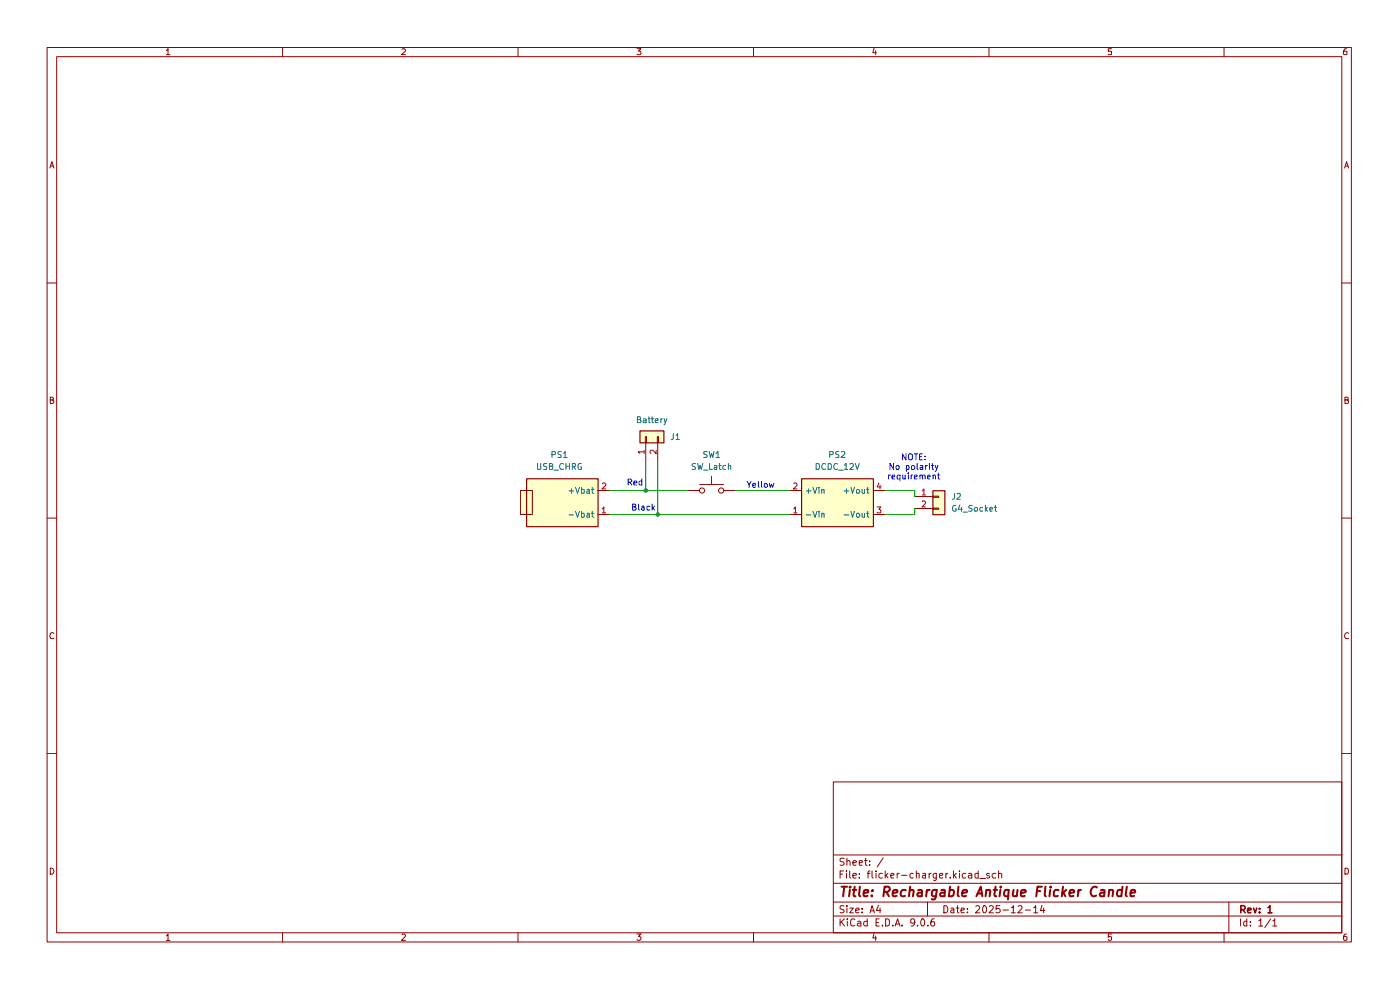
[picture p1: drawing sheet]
<svg xmlns="http://www.w3.org/2000/svg" width="297mm" height="210mm" viewBox="0 0 297 210" stroke-linecap="round" stroke-linejoin="round" font-family="sans-serif">
<g fill="none" stroke="#8f0000" stroke-width=".21">
<path d="M10 10.1h276.7v189.7h-276.7zM12 12h272.6v185.9h-272.6zM35.3 10.8l.3-.5v1.3M35.3 11.6h.8M59.9 10.1v1.9M85.3 10.5l.1-.2h.4l.2 .5-.8 .8h.8M109.9 10.1v1.9M135.1 10.3h.9l-.5 .5 .4 .1 .1 .5-.2 .2-.7-.1M159.9 10.1v1.9M185.4 10.2l-.2 1h.7M185.8 10.8v.8M209.8 10.1v1.9"/>
<path d="M235.8 10.3h-.7v.6h.7v.6h-.7M259.7 10.1v1.9M285.7 10.3l-.5 .1-.1 .3-.1 .7 .2 .2 .5-.1v-.6l-.5-.1-.2 .3M10.6 35.6l.4-1.3 .4 1.3M10.7 35.2h.6M285.2 35.6l.5-1.3 .4 1.3M285.4 35.2h.6M10 60h2M284.6 60h2.1M10.7 84.8h.5l.1-.3-.2-.3h-.4v1.4h.5l.2-.3v-.2l-.3-.3M285.3 84.8h.6l.1-.4-.7-.2v1.4h.5l.2-.1 .1-.4-.4-.3M10 109.9h2"/>
<path d="M284.6 109.9h2.1M11.4 134.4l-.2-.2-.5 .2-.1 .4 .2 .7 .6-.1M286.1 134.4a.58 .58 0 0 0-.8 .1 .58 .58 0 0 0 .1 .8l.1 .2 .6-.1M10 159.9h2M284.6 159.9h2.1M176.8 165.9h107.8v32h-107.8zM10.7 184.1a.71 .71 0 0 1 .7 .5 .71 .71 0 0 1-.2 .8h-.5zM35.3 198.5l.3-.4v1.4M35.3 199.5h.8M59.9 197.9v1.9M85.3 198.3l.1-.2h.4l.2 .4-.8 1h.8M109.9 197.9v1.9"/>
<path d="M135.1 198.1h.9l-.5 .5h.2l.3 .3v.3l-.3 .3h-.4l-.2-.2M159.9 197.9v1.9M176.8 194.3h107.8M176.8 191.3h107.8M176.8 187.4h107.8M176.8 181.4h107.8M178.2 194.9v1.5M178.2 185.4h.5M178.5 195.6l.7 .8M179 184.7h-.8v1.6M179.1 192.2a.64 .64 0 0 0-.9 .1v.4l.7 .3 .2 .4a.6 .6 0 0 1-.9 .1M179.1 182.1a.64 .64 0 0 0-.9 .1v.4l.7 .3 .2 .4a.6 .6 0 0 1-.9 .2"/>
<path d="M179.2 194.9l-1 .8M179.6 184.7v.2M179.6 185.3v1M179.7 192.1v.2M179.7 182.7v-.1a.36 .36 0 0 1 .6 .2v.8M179.7 182v1.6M179.7 192.6v1M179.7 194.9v.2M179.7 195.4v1M180.3 192.6h.7l-.7 1h.7M180.3 184.7v1.3l.2 .3M180.9 185.8l.8-.2-.1-.3h-.4l-.3 .1 .1 .8h.6"/>
<path d="M180.9 183l.8-.1-.1-.3-.4-.1-.3 .3 .1 .7h.6M181.4 195.1a.59 .59 0 0 0-.8-.1 .59 .59 0 0 0-.2 .7l.1 .6 .4 .1 .5-.1M181.5 193.1l.8-.1-.1-.3-.4-.1-.3 .3v.6l.3 .1 .4-.1M181.9 195.5h.6l.1 .9M182.3 186.1v.2M182.3 185.3v.1M182.3 183l.7-.1-.2-.4-.5 .1v.9h.6M182.6 195.7l-.5 .1-.2 .3 .2 .3 .5-.1M182.9 193.5v.1M182.9 192.7v.2M183.4 182.5h.6M183.6 182v1.5l.4 .1"/>
<path d="M184 195.5h-.6l-.2 .7a.52 .52 0 0 0 .8 .1M184 194.9v1.5M184 185.3h.6M184.5 183.4v.2M184.5 182.6v.2M184.6 193.6l.4-1.5 .5 1.5M184.6 184.7l-.5 .3v1.3M184.7 193.2h.7M185 184.7v1.3l.3 .3M185.4 198l-.2 1h.7M185.8 198.5v1M185.8 184.7v.2"/>
<path d="M185.8 195.7h.6M185.8 185.3v1M186.4 192l-.5 1.1h1M186.5 194.9h-.7v1.5h.7M186.7 192.6v1M187.2 196.3v.1M187.2 185.3a.52 .52 0 0 0-.8 .2l.2 .7h.6M187.4 181.9l-1.3 2M187.8 184.7v1.6M187.9 194.9h.3a.89 .89 0 0 1 .3 1.4l-.6 .1zM188 185.7l.4 .6M188.4 185.3l-.6 .5"/>
<path d="M189 185.8l.7-.2-.2-.3h-.4l-.1 .1v.6l.1 .3 .5-.1M189.4 196.3v.1M189.9 196.4l.5-1.5 .5 1.5M190 196h.8M190.3 185.3v1M190.8 185.3l-.5 .2M191.3 185.7h1.1M191.3 196.3v.1M193.7 185.3h-.4l-.3 .2 .1 .6 .2 .2 .4-.1M194.1 195.6l-.4 .2-.5-.1 .1-.7 .4-.1 .3 .2a.92 .92 0 0 1-.7 1.3M194.4 185.4l.2-.1h.4v1M194.4 184.7v1.6"/>
<path d="M194.6 196.3v.1M195.5 195l.2-.1a.82 .82 0 0 1 .5 .8 .82 .82 0 0 1-.5 .7 1.1 1.1 0 0 1-.2-1.4zM195.7 185.3h.6v1M196.3 185.6l-.4 .1-.2 .2 .2 .4 .4-.1M196.8 191.3v3M196.8 196.3v.1M197.1 185.3v1M197.5 185.3l-.4 .2M198.2 194.9h-.3l-.2 .2a.99 .99 0 0 0 0 1.3l.5-.1 .1-.6-.3-.2h-.3l-.3 .2M198.6 185.3v1.3l-.2 .2-.4-.1M198.6 185.3h-.4l-.2 .2v.6l.2 .2 .4-.1M199.3 185.8l.7-.2v-.3h-.4l-.3 .1 .1 .8h.6"/>
<path d="M200.2 192.1a.77 .77 0 0 1 .9 .8 .77 .77 0 0 1-.9 .7zM200.7 185.3v1M201.1 185.3l-.4 .2M201.6 186.1v.2M201.8 192.7h.5l.1 .9M202.3 184.7v1.6M202.4 193h-.6l-.1 .3 .1 .3 .6-.1M202.4 185.7l.5 .6M202.9 192.6h.6M202.9 185.3l-.6 .5M203.1 192.1v1.4l.4 .1M203.5 184.7v.2"/>
<path d="M203.5 185.3v1M203.9 193.1l.7-.1v-.3l-.6-.1-.1 .3v.6l.1 .1 .6-.1M204.9 185.3a.52 .52 0 0 0-.8 .2l.2 .7h.6M205.2 193.5v.1M205.2 192.7v.2M205.5 185.3h.4l.3 .1v.9M206.2 185.6l-.5 .1-.3 .2 .3 .4 .5-.1M207 192.3l.6-.2 .3 .4-1 1.1h1M207.5 185.3h-.4l-.3 .1v.7l.3 .2 .4-.1M207.5 184.7v1.6M207.9 186.4h1.1M208.6 192.2l.2-.1a.82 .82 0 0 1 .5 .8 .82 .82 0 0 1-.5 .7 1.1 1.1 0 0 1-.2-1.4z"/>
<path d="M209.8 197.9v1.9M209.9 192.3l.2-.2h.3l.3 .4-.9 1.1h.9M209.9 185.3h-.4l-.2 .1 .1 .3 .6 .2-.1 .3h-.6M211.2 185.3a.52 .52 0 0 0-.7 .2l.2 .7h.5M211.8 185.4l.3-.1 .4 .1v.9M211.8 184.7v1.6M212.1 192.1h-.8v.7a.6 .6 0 0 1 .9 .2v.4a.6 .6 0 0 1-.9 .1M212.8 193h1.2M214.5 192.5h.2l.3-.4v1.5M214.5 193.6h.9M216 192.3l.6-.2 .2 .4-.9 1.1h.9M217.5 193h1.1"/>
<path d="M219.3 192.5h.2l.2-.4v1.5M219.3 193.6h.8M221.1 192l-.4 1.1h1M221.4 192.6v1M235.8 198.1h-.7v.7l.2-.2 .5 .2-.1 .6-.4 .1-.2-.2M259.7 197.9v1.9M260.7 191.3v6.6M263.1 194.9v1.5M264.5 195.5l-.4-.1-.3 .3v.5l.3 .2 .4-.1M264.5 194.9v1.5M265.3 196.3v.1M265.3 195.5v.2"/>
<path d="M267 195.3l.5-.4v1.5M267 196.4h.9M269.6 194.9l-1.3 1.9M270 195.3h.2l.2-.4v1.5M270 196.4h.8M285.3 184.1l.7 .2 .1 .6-.3 .5h-.5zM285.7 198.1l-.5 .1-.1 .3-.1 .7 .2 .3 .5-.2v-.6l-.5-.1-.2 .3"/>
</g>
<path d="M263.2 193l.8-.1 .2-.3-.1-.3-.3-.2h-.6v1.5M263.7 193l.5 .6M264.7 193.1l.7-.1-.1-.3-.4-.1-.2 .3 .1 .6h.5M265.9 192.6l.4 1 .3-1M267.2 193.5v.1M267.2 192.7v.2M269 192.5l.4-.4v1.5M269 193.6h.8" fill="none" stroke="#8f0000" stroke-width=".34"/>
<g fill="none" stroke="#8f0000" stroke-width=".42">
<path d="M178.5 188.1h1.2M179.1 188.1l-.2 2M180.3 188.8l-.2 1.3M180.4 188.1l-.2 .1h.3l-.1-.1-.1 .2M180.9 188.8h.8M181.3 188.1l-.2 1.7v.2l.4 .1M182.4 188.1l-.2 1.7 .3 .3M183.3 189.4l.9-.1v-.5a.67 .67 0 0 0-.9 .2v1h.7M185 189.9v.2M185.1 188.8l.1 .1h-.2l.1-.1-.1 .2M187.6 189.2h.7l.5-.4a.52 .52 0 0 0-.4-.7h-.7l-.3 2M188 189.2l.6 .9"/>
<path d="M189.4 189.4l1-.1v-.5a.67 .67 0 0 0-1 .2v1h.8M192.2 188.8h-.8a.88 .88 0 0 0-.2 1.2h.8M193 188.9l.1-.1a.48 .48 0 0 1 .7 .2l-.1 1.1M193.1 188.1l-.3 2M194.8 188.8h.7v1.3M195.6 189.3l-.7 .1-.3 .2 .1 .4 .2 .1 .6-.1M196.6 188.8l-.1 1.3M197.2 188.8h-.4l-.2 .4M198.7 188.8h-.5l-.4 .1-.1 1a.64 .64 0 0 0 .9 .1M198.8 188.8l-.5 1.9h-.6M199.7 188.8h.7v1.3M200.4 189.3l-.6 .1-.4 .2 .1 .4 .2 .1 .7-.1"/>
<path d="M201.5 188.8h.6l.2 .1a.89 .89 0 0 1-.4 1.2l-.6-.1M201.5 188.1l-.2 2M203.3 188.1l-.1 1.7 .2 .3M204.2 189.4l.9-.1v-.5h-.6l-.3 .2v1h.7M207.1 190.1l1-2 .3 2M207.4 189.5h.9M209.3 188.9v-.1a.48 .48 0 0 1 .8 .2l-.2 1.1M209.3 188.8l-.2 1.3M210.8 188.8h.7M211.2 188.1l-.3 1.7 .1 .2 .4 .1M212.2 188.8l-.2 1.3M212.3 188.1v.2"/>
<path d="M214 188.8h-.5l-.4 .1v1a.64 .64 0 0 0 .8 .1M214 188.8l-.2 2M215 188.8l-.1 1.2 .4 .1 .4-.2M215.9 188.8l-.2 1.3M216.6 189.4l1-.1v-.5h-.6l-.4 .2v1h.8M220 189h.7M221 188.1h-.9l-.3 2M221.8 188.1l-.2 1.7 .3 .3M222.8 188.8l-.2 1.3M222.9 188.1v.2M224.6 188.8h-.6l-.4 .4v.8h.8M225.5 188.1l-.2 2"/>
<path d="M225.6 189.4l.4 .7M226.2 188.8l-.9 .7M226.9 189.4l1-.1-.1-.5a.6 .6 0 0 0-.9 .2v1h.8M228.8 188.8l-.2 1.3M229.3 188.8l-.5 .1-.1 .3M232.7 188.3l-.1-.1a.79 .79 0 0 0-1.1 .4 1.24 1.24 0 0 0 .2 1.4l.4 .1 .4-.2M233.6 188.8h.7l-.1 1.3M234.3 189.3l-.7 .1-.3 .2 .1 .4 .2 .1 .6-.1M235.3 188.9l.1-.1a.48 .48 0 0 1 .8 .2l-.2 1.1M235.3 188.8l-.1 1.3M238 188.8h-.6l-.3 .1-.1 1a.64 .64 0 0 0 .9 .1M238.1 188.1l-.2 2"/>
<path d="M239.1 188.1l-.3 1.7 .3 .3M239.8 189.4l1-.1-.1-.5h-.5l-.3 .2-.1 1h.8"/>
</g>
<g fill="#ffffc9">
<path d="M135.7 91.4h5.1v2.5h-5.1z"/>
<path d="M111.7 101.5h15.1v10.2h-15.1z"/>
<path d="M110.4 104.1h2.5v5h-2.5z"/>
<path d="M170 101.5h15.3v10.2h-15.3z"/>
<path d="M197.9 104.1h2.5v5h-2.5z"/>
</g>
<path d="M135.8 91.4h5v2.5h-5zM111.7 101.6h15.2v10.1h-15.2zM170.1 101.6h15.2v10.1h-15.2zM197.9 104.1h2.5v5.1h-2.5z" fill="none" stroke="#8f0000" stroke-width=".25"/>
<g fill="none" stroke="#8f0000" stroke-width=".21">
<path d="M136.9 92.6h.3v1.3h-.3zM137 93.9v3.8M139.4 92.6h.3v1.3h-.3zM139.5 93.9v3.8M110.4 104.1h2.5v5h-2.5zM126.8 104.1h2.6M126.8 109.1h2.6M145.9 104.1h2.5M148.4 102.8h5.1M151 101v1.8M153.5 104.1h2.5M167.5 104.1h2.5"/>
<path d="M167.5 109.1h2.5M185.3 104.1h2.5M185.3 109.1h2.5M194.1 105.3h3.8M194.1 107.9h3.8M197.9 105.2h1.2v.3h-1.2zM197.9 107.8h1.2v.2h-1.2z"/>
<circle cx="148.9" cy="104.1" r=".55"/>
<circle cx="153" cy="104.1" r=".55"/>
</g>
<g fill="none" stroke="#b20100" stroke-width=".21">
<path d="M136.7 95.8h-1.3l.3 .4M136.7 95.5v.7M139.2 95.5v.8l-.7-.8h-.4l-.2 .2v.3l.2 .2M127.8 102.6l.1-.2h.4l.2 .5-.8 .8h.8M127.8 107.9l.3-.4v1.3M127.8 108.8h.7M168.4 102.6l.4-.2 .3 .5-.8 .8h.8M168.4 107.9l.3-.4v1.3M168.4 108.8h.7M186.1 107.5h.8l-.5 .5 .5 .3-.1 .4h-.7M186.4 102.4l-.3 .9h.8M186.7 102.9v.8"/>
<path d="M195.7 104.1l.3-.4v1.3M195.7 106.4l.4-.1 .2 .4-.7 .8h.7M195.7 105h.6"/>
</g>
<g fill="none" stroke="#006f6f" stroke-width=".21">
<path d="M120.7 104.1h1M120.7 109.2h1M121.2 103.7v.9M122.1 103.4l.4 1.2 .4-1.2M122.1 108.5l.4 1.2 .4-1.2M123.4 103.9l.4-.1 .2 .2v.6h-.6M123.4 109l.4-.1 .2 .2v.5h-.6M123.4 103.4v1.2M123.4 108.5v1.2M124.5 103.9h.6v.7M124.5 109h.6v.7M125.1 104.1h-.5l-.1 .3 .1 .2h.5"/>
<path d="M125.1 109.2h-.5l-.1 .3 .1 .2 .5-.1M125.5 103.8h.5M125.5 108.9h.5M125.6 103.4v1.1l.4 .1M125.6 108.5v1.1l.4 .1M171 104.1h1M171 109.2h1M171.5 103.7v.9M172.5 103.4l.4 1.2 .4-1.2M172.5 108.5l.4 1.2 .4-1.2M173.7 103.4v.1M173.7 108.5v.1"/>
<path d="M173.7 103.8v.8M173.7 108.9v.8M174.3 104l.2-.2 .3 .1v.7M174.3 109.1l.2-.2 .3 .1v.7M174.3 103.8v.8M174.3 108.9v.8M179.1 104.1h1M179.1 109.2h1M179.6 103.7v.9M180.5 103.4l.3 1.2 .5-1.2M180.5 108.5l.3 1.2 .5-1.2M181.7 104l.4-.2 .3 .3-.1 .5h-.6z"/>
<path d="M181.7 109.1l.4-.2 .3 .2-.1 .5h-.6zM182.9 103.8v.7l.1 .1h.4M182.9 108.9v.7l.1 .1 .4-.1M183.4 103.8v.8M183.4 108.9v.8M183.8 103.8h.5M183.8 108.9h.5M184.1 103.4v1.2h.2M184.1 108.5v1.1l.2 .1"/>
</g>
<path d="M137 97.7v6.4M139.5 97.7v11.4M129.4 109.1h38.1M129.4 104.1h16.5M156 104.1h11.5M187.8 104.1h6.3v1.2M194.1 107.9v1.2h-6.3" fill="none" stroke="#00a001" stroke-width=".21"/>
<g fill="none" stroke="#0400c9" stroke-width=".21">
<path d="M133.3 102.3l.6-.1 .1-.3-.2-.3h-.5v1.3M133.6 102.3l.4 .6M134.2 107.5h.6v-.5l-.6-.1v1.3h.5l.3-.4-.4-.3M134.5 102.4h.6l-.1-.3-.3-.1-.2 .2v.7h.5M135.5 106.9v1.1l.1 .2M136.1 101.6v1.3h-.4l-.1-.6 .2-.3 .3 .1M136.1 107.4h.6v.8M136.7 107.7h-.5l-.1 .2 .1 .3 .5-.1M137.8 107.4h-.3l-.3 .1v.6h.6M138.3 106.9v1.3M138.5 107.7l.4 .5M138.9 107.4l-.6 .5"/>
<path d="M158.5 102.1l.4 .7 .4-.7M158.9 102.8v.6M159.7 103l.6-.1v-.3l-.4-.1-.2 .2v.5l.2 .2 .4-.1M160.9 102.1v1.1l.1 .2M161.5 102.1v1.2l.2 .1M162.2 102.6l.4-.1 .2 .3-.1 .5h-.5zM163.2 102.5l.2 .9 .3-.6 .2 .6 .3-.9"/>
</g>
<g fill="#00a001">
<circle cx="137" cy="104.1" r=".47"/>
<circle cx="139.5" cy="109.1" r=".47"/>
</g>
<g fill="none" stroke="#006f6f" stroke-width=".21">
<path d="M114 98.3l.1 1.3 .6-.1v-1.2M116 98.4l-.4-.1-.3 .2v.3l.7 .3-.1 .5h-.6M116.6 98.9h.5l.2-.3-.3-.3h-.4v1.3h.6l.1-.5-.3-.2M117.1 96.4h.7v-.6h-.7v1.2M117.5 99.7h1M119 95.8h-.4l-.2 .1v.4l.6 .2v.4l-.6 .1M119.5 98.5a.58 .58 0 0 0-.8 .1 .58 .58 0 0 0 .2 .8l.1 .2 .5-.1M119.5 96.2l.4-.4v1.2M119.5 97h.8M120.1 98.3v1.3M120.1 98.9h.7M120.8 98.3v1.3"/>
<path d="M121.4 99l.7-.1v-.4l-.2-.2h-.5v1.3M121.7 99l.4 .6M123.4 98.4l-.4-.1-.3 .2-.1 .6 .3 .5h.5v-.5h-.3M135.2 89h.6v-.5l-.6-.1v1.3h.6l.2-.5-.4-.2M136.5 88.9l.3-.1 .3 .2v.7h-.6v-.5h.6M137.5 88.8h.4M137.7 88.4v1.3h.2M138.2 88.8h.5M138.3 88.4v1.1l.1 .2h.3M139 89.2h.6v-.3l-.4-.1-.2 .2 .1 .7h.5M140.2 88.8v.9M140.5 88.8l-.3 .3"/>
<path d="M140.9 88.8l.2 .9M141.5 88.8l-.4 1.2-.2 .1M142.8 91.9v1.1l-.4 .2M143.4 92.4l.4-.5v1.3M143.4 93.2h.7M147.6 98.4l-.5-.1-.3 .3 .2 .3 .6 .3-.2 .4h-.6M148 98.3l.3 1.3 .2-.9 .3 .9 .3-1.3M149.3 99.7h.9M150 95.8h-.6v.6h.4l.2 .4-.1 .2h-.6M150.5 95.8l.2 1.2 .3-.8 .2 .8 .3-1.2M150.5 98.3v1.3h.6M151.6 98.8h.5v.8h-.5v-.5h.5"/>
<path d="M151.9 96.2l.4-.4v1.2M151.9 97h.8M152.5 98.7h.5M152.7 98.3v1.1v.2h.3M153.9 98.8l-.3-.1-.3 .3 .1 .5 .5 .1M154.5 98.9l.2-.2 .3 .2v.7M154.5 98.3v1.3M173.1 98.3a.52 .52 0 0 1 .7 .3v.7l-.1 .3h-.6zM175.1 98.5v-.1a.66 .66 0 0 0-.8 .4 .66 .66 0 0 0 .3 .8l.5-.1M175.7 98.3a.52 .52 0 0 1 .7 .3v.7l-.2 .3h-.5zM176 96.4h.7v-.6h-.7v1.2M177.6 98.5v-.1a.66 .66 0 0 0-.7 .4 .66 .66 0 0 0 .2 .8l.5-.1"/>
<path d="M177.9 99.7h1M178 95.8h-.5l-.2 .1v.4l.7 .3v.3l-.7 .1M178.5 95.9l.1-.1h.4l.2 .4-.8 .8h.8M179.2 98.7l.3-.4v1.3M179.2 99.6h.6M180.3 98.5l.2-.2 .4 .1 .1 .5-.7 .7h.7M181.4 98.3l.5 1.3 .4-1.3M202.5 104.6v1l-.5 .3M202.8 107.3l-.3-.1-.3 .2-.1 .8a.55 .55 0 0 0 .8 .2v-.5h-.3M203 104.8l.2-.2h.3l.2 .2v.4l-.8 .7h.8M203.6 107.1l-.3 .9h.8M204 107.6v.9"/>
<path d="M204.3 108.6h.9M206.2 107.3l-.5-.1-.2 .2 .1 .3a.57 .57 0 0 1 .6 .7h-.7M206.9 107.6l.4 .2v.6h-.5l-.1-.5zM208.4 107.7l-.3-.1-.2 .3v.5h.5M209 107.2v1.3M209.1 107.9l.4 .6M209.5 107.6l-.5 .5M210 108l.6-.1-.2-.3-.4 .2v.5l.1 .2 .4-.1M210.9 107.6h.5M211.2 107.2v1.2l.2 .1"/>
</g>
<g fill="none" stroke="#0400c9" stroke-width=".21">
<path d="M189.6 98.3v1.3l-.8-1.3v1.3M190.1 99l.2-.3 .4 .1v.8h-.5zM192.2 96.3v1.2l-.8-1.2v1.2M192.3 98.8l.3-.1 .3 .3-.1 .6h-.5M192.3 98.7v1.3M192.8 96.4l.2-.1 .5 .1v1l-.2 .1a.46 .46 0 0 1-.6-.4zM193.4 98.9l.4-.2 .3 .3-.2 .6-.5-.1zM194 96.3h.6M194.3 96.3v1.2M194.6 98.3v1.1l.1 .2M195.1 96.9h.4M195.2 98.8h.5v.8h-.5v-.5h.5"/>
<path d="M195.7 96.3h-.6v1.2h.6M196.3 97.5h.1M196.3 96.8v.1M196.3 98.7v.9M196.8 98.7l-.5 .3M197.2 98.3v.2M197.2 98.7v.9M197.6 98.7h.4M197.8 98.3v1.1l.2 .2M198.4 98.7l.3 .9M199 98.7l-.3 .9-.3 .4M188.5 100.8v.8"/>
<path d="M188.9 100.8l-.4 .2M189.2 101.2l.6-.1-.1-.3h-.4l-.1 .6 .1 .2h.4M190.9 100.8h-.3l-.3 .1v.6l.6 .1M190.9 100.8v1.2M191.5 100.8l.1 .8 .4-.1M192 100.8v.8M192.7 100.3v.2M192.7 100.8v.8M193.3 100.8v.8M193.6 100.8l-.3 .2M194 101.2l.6-.1v-.3h-.5l-.1 .2 .1 .6h.5M195.2 100.9l.1-.1h.4v.8"/>
<path d="M195.2 100.8v.8M195.7 101l.1-.2h.4l.1 .8M196.8 101.2l.6-.1-.2-.3h-.4v.6v.2h.5M198 100.9l.1-.1h.3l.1 .8M198 100.8v.8M198.9 100.8h.5M199.1 100.3v1.1v.2h.3"/>
</g>
</svg>
